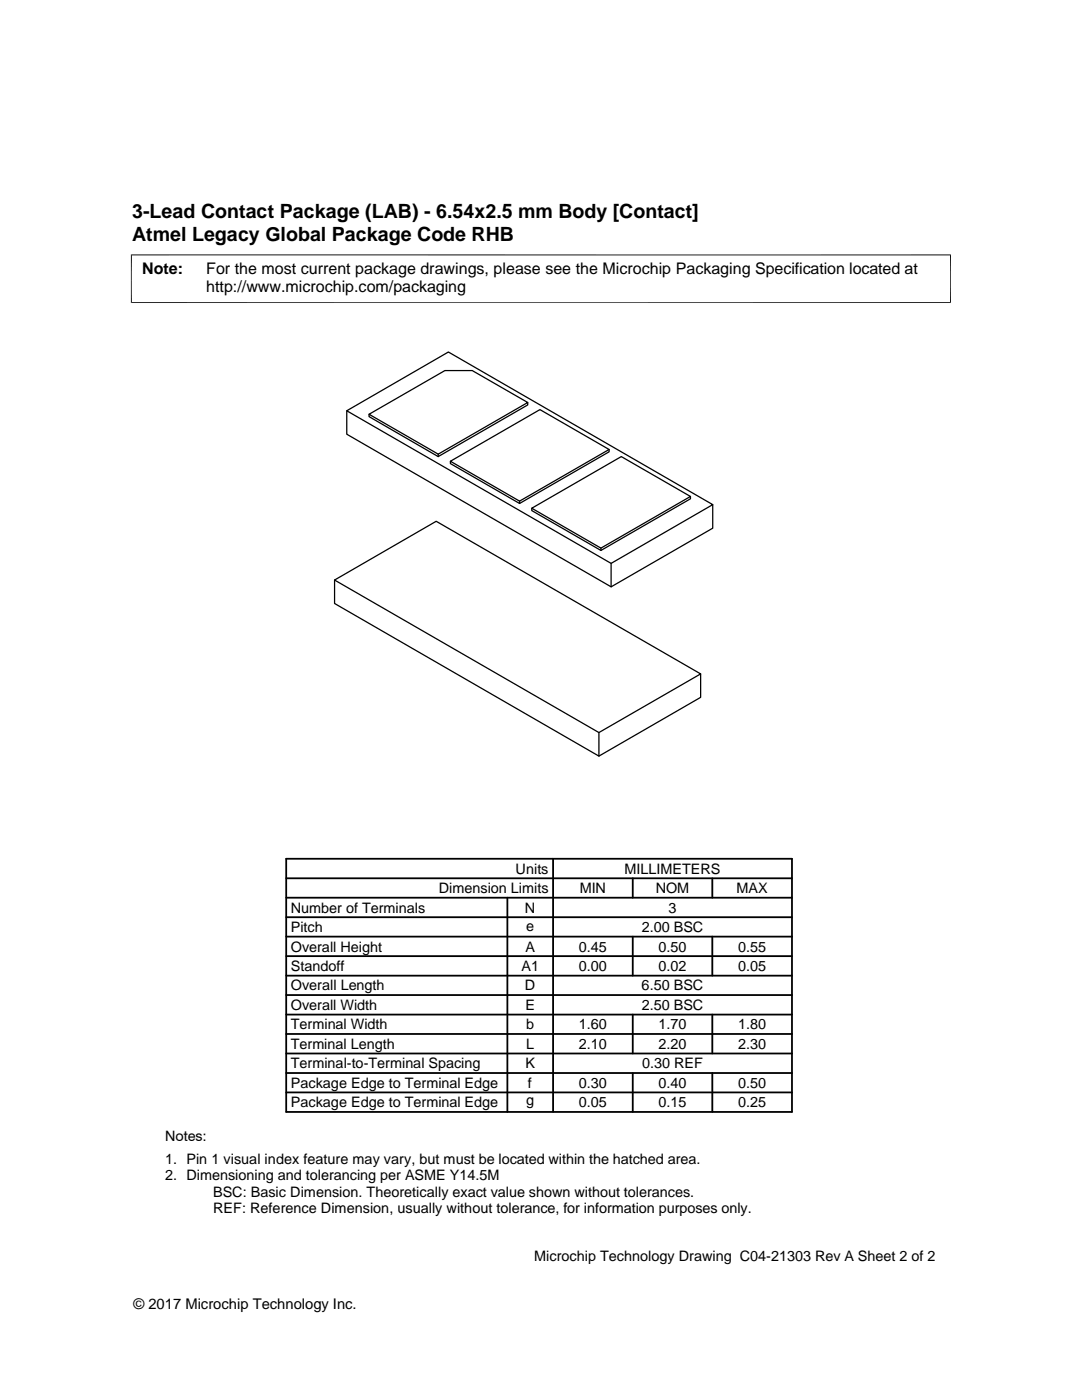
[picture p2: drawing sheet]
<svg xmlns="http://www.w3.org/2000/svg" width="216mm" height="279mm" viewBox="0 0 216 279" stroke-linecap="round" stroke-linejoin="round" font-family="sans-serif">
<defs><g id="words">
<g font-size="3.9">
<text x="26.4" y="43.5">3-Lead Contact Package (LAB) - 6.54x2.5 mm Body [Contact]</text>
<text x="26.4" y="48">Atmel Legacy Global Package Code RHB</text>
</g>
<g font-size="3.2">
<text x="28.4" y="54.6">Note:</text>
<text x="41.1" y="58.3">http://www.microchip.com/packaging</text>
<text x="41.1" y="54.6">For the most current package drawings, please see the Microchip Packaging Specification located at</text>
</g>
<g font-size="2.9">
<text x="87.6" y="178.2">Dimension Limits</text>
<text x="102.9" y="174.4">Units</text>
<text x="115.7" y="178.2">MIN</text>
<text x="124.6" y="174.4">MILLIMETERS</text>
<text x="130.8" y="178.2">NOM</text>
<text x="147" y="178.2">MAX</text>
<text x="58" y="182.1">Number of Terminals</text>
<text x="104.8" y="182.1">N</text>
<text x="105" y="185.7">e</text>
<text x="133.4" y="182.1">3</text>
<text x="58" y="189.9">Overall Height</text>
<text x="58" y="186">Pitch</text>
<text x="104.8" y="189.9">A</text>
<text x="115.5" y="189.9">0.45</text>
<text x="128" y="186">2.00 BSC</text>
<text x="131.4" y="189.9">0.50</text>
<text x="147.3" y="189.9">0.55</text>
<text x="58" y="193.8">Standoff</text>
<text x="58" y="197.7">Overall Length</text>
<text x="104.1" y="193.8">A1</text>
<text x="104.8" y="197.7">D</text>
<text x="115.5" y="193.8">0.00</text>
<text x="128" y="197.7">6.50 BSC</text>
<text x="131.4" y="193.8">0.02</text>
<text x="147.3" y="193.8">0.05</text>
<text x="58" y="201.6">Overall Width</text>
<text x="104.8" y="201.6">E</text>
<text x="128" y="201.6">2.50 BSC</text>
<text x="58" y="205.4">Terminal Width</text>
<text x="58" y="209.3">Terminal Length</text>
<text x="105" y="205.4">b</text>
<text x="105" y="209.3">L</text>
<text x="115.5" y="209.3">2.10</text>
<text x="115.5" y="205.4">1.60</text>
<text x="131.4" y="205.4">1.70</text>
<text x="131.4" y="209.3">2.20</text>
<text x="147.3" y="209.3">2.30</text>
<text x="147.3" y="205.4">1.80</text>
<text x="58" y="213.2">Terminal-to-Terminal Spacing</text>
<text x="104.8" y="213.2">K</text>
<text x="128.1" y="213.2">0.30 REF</text>
<text x="58" y="221">Package Edge to Terminal Edge</text>
<text x="58" y="217.1">Package Edge to Terminal Edge</text>
<text x="105" y="220.4">g</text>
<text x="105.3" y="217.1">f</text>
<text x="115.5" y="221">0.05</text>
<text x="115.5" y="217.1">0.30</text>
<text x="131.4" y="221">0.15</text>
<text x="131.4" y="217.1">0.40</text>
<text x="147.3" y="221">0.25</text>
<text x="147.3" y="217.1">0.50</text>
<text x="32.9" y="227.6">Notes:</text>
<text x="32.9" y="232.2">1. Pin 1 visual index feature may vary, but must be located within the hatched area.</text>
<text x="32.9" y="235.5">2. Dimensioning and tolerancing per ASME Y14.5M</text>
<text x="42.5" y="238.8">BSC: Basic Dimension. Theoretically exact value shown without tolerances.</text>
<text x="42.5" y="242.2">REF: Reference Dimension, usually without tolerance, for information purposes only.</text>
<text x="106.6" y="251.7">Microchip Technology Drawing C04-21303 Rev A Sheet 2 of 2</text>
<text x="26.6" y="261.3">© 2017 Microchip Technology Inc.</text>
</g>
</g></defs>
<g fill="none" stroke="#000" stroke-width=".25">
<path d="M69.2 82l20.3-11.7 52.7 30.4-20.3 11.7zM69.2 82v4.7l52.7 30.4 20.3-11.7v-4.7M73.6 82.7l15.2-8.7h5.4l11.1 6.3-17.9 10.3zM87.4 90.6v.5M89.9 92.1l17.8-10.4 13.8 8-17.8 10.3zM105.3 80.3v.5l-17.9 10.3-13.8-8v-.4M121.5 89.7v.5l-17.8 10.3-13.8-8v-.4M137.8 99.1v.4l-17.9 10.4-13.8-8v-.5M66.8 115.8l20.2-11.8 52.8 30.5-20.3 11.7zM66.8 115.8v4.6l52.7 30.5 20.3-11.7v-4.7M103.7 100v.5M106.1 101.4l17.9-10.3 13.8 8-17.9 10.3z"/>
<path d="M119.9 109.4v.5M121.9 112.4v4.7M119.5 146.2v4.7"/>
</g>
<path d="M26.1 50.9h163.7M26.2 50.8v9.7M189.7 50.8v9.7M26.1 60.4h163.7" fill="none" stroke="#000" stroke-width=".2"/>
<g fill="none" stroke="#000" stroke-width=".36">
<path d="M57.1 179.2h100.9M57.1 175.3h100.9M57.1 171.4h100.9v50.5h-100.9zM101.2 179.2v42.7M110.4 171.4v50.5M126.3 175.3v3.9M142.1 175.3v3.9M57.1 190.8h100.9M57.1 186.9h100.9M57.1 183h100.9M57.1 198.6h100.9M57.1 194.7h100.9"/>
<path d="M126.3 186.9v7.8M142.1 186.9v7.8M57.1 214.1h100.9M57.1 202.5h100.9M57.1 206.4h100.9M57.1 210.2h100.9M57.1 218h100.9M126.3 202.5v7.7M126.3 214.1v7.8M142.1 202.5v7.7M142.1 214.1v7.8"/>
</g>
<use href="#words"/>
</svg>
